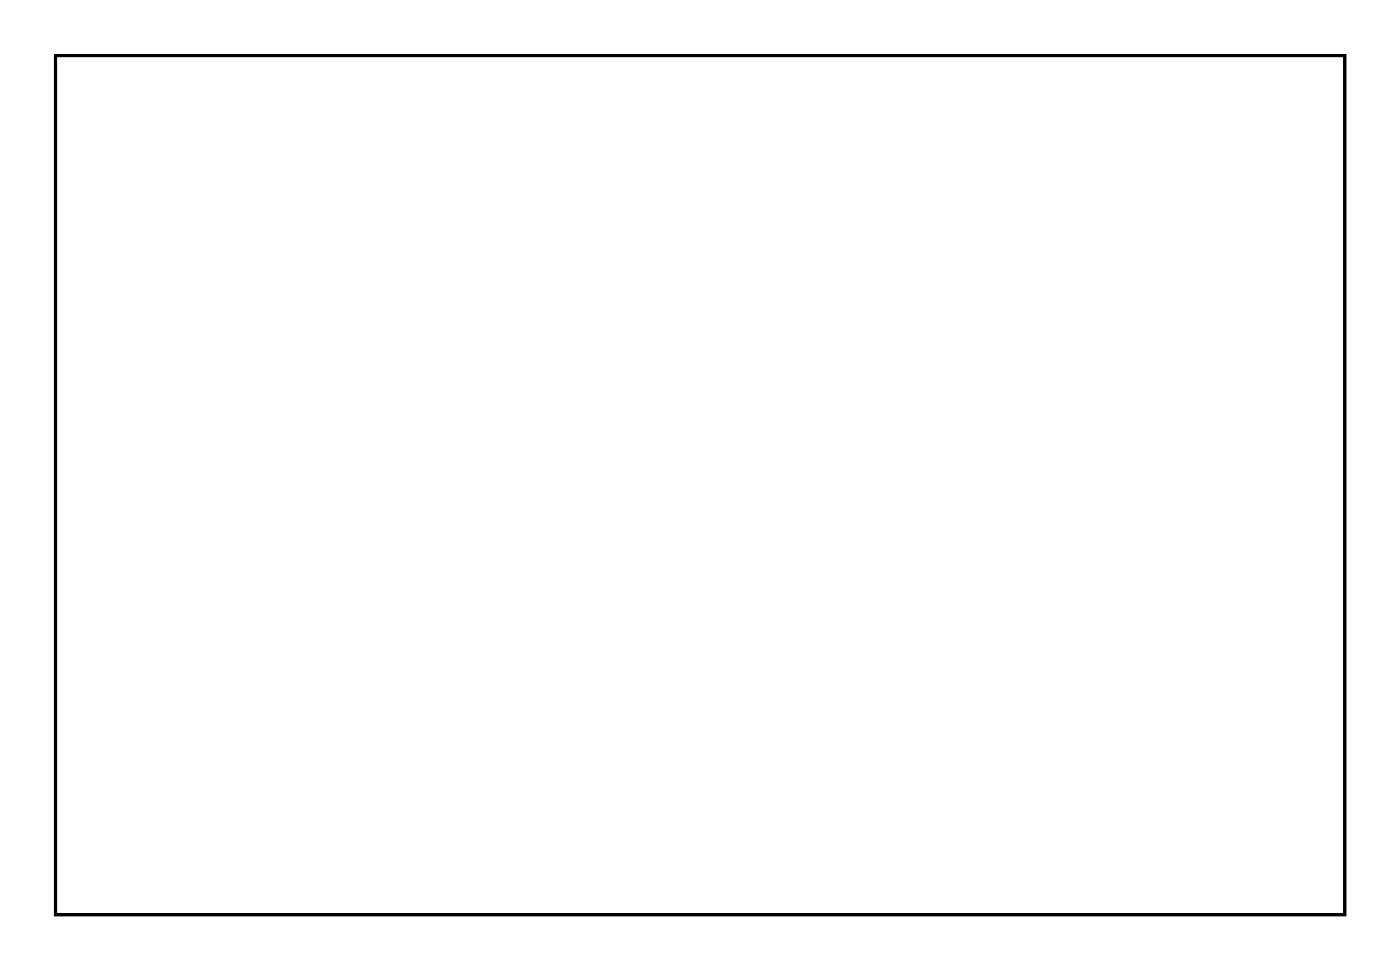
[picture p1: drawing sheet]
<svg xmlns="http://www.w3.org/2000/svg" width="92mm" height="63mm" viewBox="0 0 92 63" stroke-linecap="round" stroke-linejoin="round" font-family="sans-serif">
<path d="M3.6 3.6h84.5v56.3h-84.5z" fill="none" stroke="#000" stroke-width=".2"/>
<path d="M3.6 3.6h84.5v56.3h-84.5zM3.6 3.6v56.3h84.5v-56.3z" fill="#000"/>
<path d="M6.6 53.7h1.6v1.5h-1.6z" fill="#fff"/>
<path d="M6.6 53.7h1.6v1.5h-1.6z" fill="none" stroke="#fff" stroke-width=".76" stroke-linecap="butt"/>
<circle cx="7.4" cy="54.4" r=".76" fill="#fff"/>
<circle cx="7.4" cy="54.4" r=".76" fill="none" stroke="#fff" stroke-width=".76" stroke-linecap="butt"/>
<circle cx="10.9" cy="54.4" r=".76" fill="#fff"/>
<circle cx="10.9" cy="54.4" r=".76" fill="none" stroke="#fff" stroke-width=".76" stroke-linecap="butt"/>
<path d="M16.8 53.7h1.5v1.5h-1.5z" fill="#fff"/>
<path d="M16.8 53.7h1.5v1.5h-1.5z" fill="none" stroke="#fff" stroke-width=".76" stroke-linecap="butt"/>
<circle cx="17.6" cy="54.4" r=".76" fill="#fff"/>
<circle cx="17.6" cy="54.4" r=".76" fill="none" stroke="#fff" stroke-width=".76" stroke-linecap="butt"/>
<circle cx="21.1" cy="54.4" r=".76" fill="#fff"/>
<circle cx="21.1" cy="54.4" r=".76" fill="none" stroke="#fff" stroke-width=".76" stroke-linecap="butt"/>
<circle cx="9.9" cy="34.1" r=".7" fill="#fff"/>
<circle cx="9.9" cy="34.1" r=".7" fill="none" stroke="#fff" stroke-width=".76" stroke-linecap="butt"/>
<circle cx="9.9" cy="40.6" r=".7" fill="#fff"/>
<circle cx="9.9" cy="40.6" r=".7" fill="none" stroke="#fff" stroke-width=".76" stroke-linecap="butt"/>
<circle cx="5.4" cy="34.1" r=".7" fill="#fff"/>
<circle cx="5.4" cy="34.1" r=".7" fill="none" stroke="#fff" stroke-width=".76" stroke-linecap="butt"/>
<circle cx="5.4" cy="40.6" r=".7" fill="#fff"/>
<circle cx="5.4" cy="40.6" r=".7" fill="none" stroke="#fff" stroke-width=".76" stroke-linecap="butt"/>
<circle cx="17.6" cy="34.1" r=".7" fill="#fff"/>
<circle cx="17.6" cy="34.1" r=".7" fill="none" stroke="#fff" stroke-width=".76" stroke-linecap="butt"/>
<circle cx="17.6" cy="40.6" r=".7" fill="#fff"/>
<circle cx="17.6" cy="40.6" r=".7" fill="none" stroke="#fff" stroke-width=".76" stroke-linecap="butt"/>
<circle cx="13.1" cy="34.1" r=".7" fill="#fff"/>
<circle cx="13.1" cy="34.1" r=".7" fill="none" stroke="#fff" stroke-width=".76" stroke-linecap="butt"/>
<circle cx="13.1" cy="40.6" r=".7" fill="#fff"/>
<circle cx="13.1" cy="40.6" r=".7" fill="none" stroke="#fff" stroke-width=".76" stroke-linecap="butt"/>
<circle cx="25.2" cy="34.1" r=".7" fill="#fff"/>
<circle cx="25.2" cy="34.1" r=".7" fill="none" stroke="#fff" stroke-width=".76" stroke-linecap="butt"/>
<circle cx="25.2" cy="40.6" r=".7" fill="#fff"/>
<circle cx="25.2" cy="40.6" r=".7" fill="none" stroke="#fff" stroke-width=".76" stroke-linecap="butt"/>
<circle cx="20.7" cy="34.1" r=".7" fill="#fff"/>
<circle cx="20.7" cy="34.1" r=".7" fill="none" stroke="#fff" stroke-width=".76" stroke-linecap="butt"/>
<circle cx="20.7" cy="40.6" r=".7" fill="#fff"/>
<circle cx="20.7" cy="40.6" r=".7" fill="none" stroke="#fff" stroke-width=".76" stroke-linecap="butt"/>
</svg>
